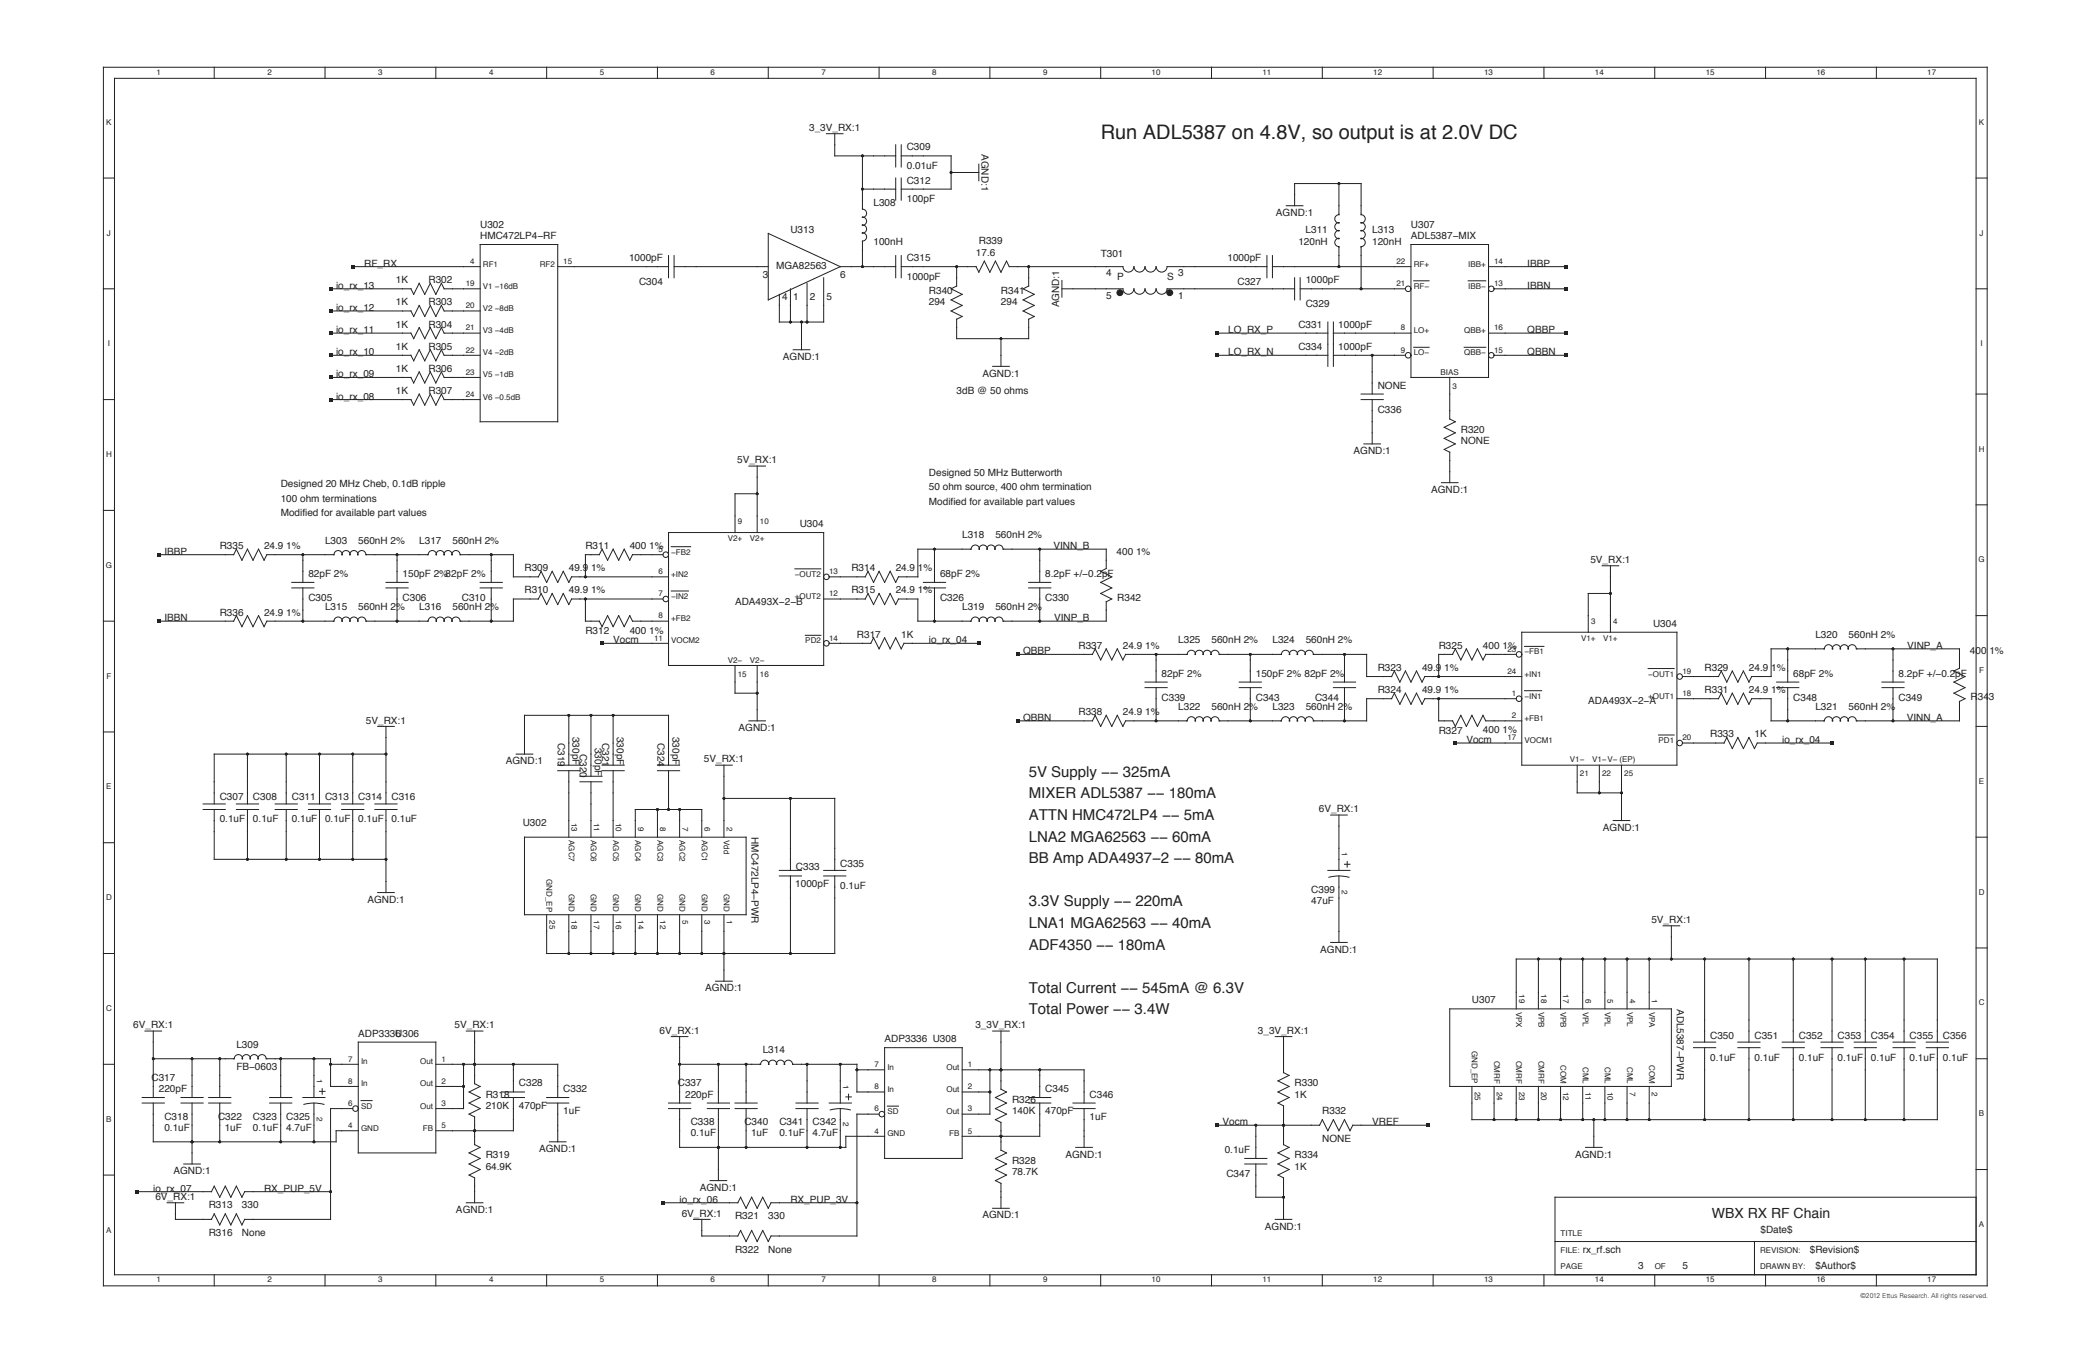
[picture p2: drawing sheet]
<svg xmlns="http://www.w3.org/2000/svg" width="432mm" height="279mm" viewBox="0 0 432 279" stroke-linecap="round" stroke-linejoin="round" font-family="sans-serif">
<defs><g id="words">
<text font-size="4.1" fill="#231f20" x="227.4" y="28.8">Run ADL5387 on 4.8V, so output is at 2.0V DC</text>
<g font-size="3.1" fill="#231f20">
<text x="212.5" y="160.5">5V Supply −− 325mA</text>
<text x="212.5" y="165">MIXER ADL5387 −− 180mA</text>
<text x="212.5" y="169.5">ATTN HMC472LP4 −− 5mA</text>
<text x="212.5" y="173.9">LNA2 MGA62563 −− 60mA</text>
<text x="212.5" y="178.4">BB Amp ADA4937−2 −− 80mA</text>
<text x="212.5" y="187.3">3.3V Supply −− 220mA</text>
<text x="212.5" y="191.8">LNA1 MGA62563 −− 40mA</text>
<text x="212.5" y="196.2">ADF4350 −− 180mA</text>
<text x="212.5" y="205.2">Total Current −− 545mA @ 6.3V</text>
<text x="212.5" y="209.6">Total Power −− 3.4W</text>
</g>
<text font-size="2.9" fill="#231f20" x="353.7" y="251.6">WBX RX RF Chain</text>
<g font-size="2.1" fill="#231f20">
<text x="167.2" y="27.1">3_3V_RX:1</text>
<text x="187.3" y="31.1">C309</text>
<text x="187.3" y="34.9">0.01uF</text>
<text x="202.8" y="31.8" transform="rotate(90 202.8 31.8)">AGND:1</text>
<text x="187.3" y="37.9">C312</text>
<text x="187.3" y="41.7">100pF</text>
<text x="99.2" y="47.1">U302</text>
<text x="180.5" y="42.5">L308</text>
<text x="263.6" y="44.6">AGND:1</text>
<text x="291.5" y="47.1">U307</text>
<text x="99.2" y="49.4">HMC472LP4−RF</text>
<text x="130" y="54">1000pF</text>
<text x="163.3" y="48.2">U313</text>
<text x="180.5" y="50.5">100nH</text>
<text x="187.3" y="54">C315</text>
<text x="201.6" y="52.8">17.6</text>
<text x="202.2" y="50.5">R339</text>
<text x="227.4" y="53.2">T301</text>
<text x="253.6" y="54">1000pF</text>
<text x="268.3" y="50.5">120nH</text>
<text x="269.7" y="48.2">L311</text>
<text x="283.5" y="48.2">L313</text>
<text x="283.5" y="50.5">120nH</text>
<text x="291.5" y="49.4">ADL5387−MIX</text>
<text x="69.4" y="59.7">io_rx_13</text>
<text x="75.3" y="55.1">RF_RX</text>
<text x="81.8" y="58.5">1K</text>
<text x="88.5" y="58.5">R302</text>
<text x="132" y="58.9">C304</text>
<text x="157.6" y="57.4">3</text>
<text x="160.4" y="55.6">MGA82563</text>
<text x="173.6" y="57.4">6</text>
<text x="187.3" y="57.8">1000pF</text>
<text x="228.5" y="57.1">4</text>
<text x="230.8" y="57.8">P</text>
<text x="241.1" y="57.8">S</text>
<text x="243.4" y="57.1">3</text>
<text x="255.7" y="58.9">C327</text>
<text x="269.8" y="58.5">1000pF</text>
<text x="315.5" y="55.1">IBBP</text>
<text x="315.5" y="59.7">IBBN</text>
<text x="69.4" y="64.3">io_rx_12</text>
<text x="81.8" y="63.1">1K</text>
<text x="88.5" y="63.1">R303</text>
<text x="161.6" y="62">4</text>
<text x="163.9" y="62">1</text>
<text x="167.3" y="62">2</text>
<text x="170.7" y="62">5</text>
<text x="191.9" y="63.1">294</text>
<text x="191.9" y="60.8">R340</text>
<text x="206.8" y="63.1">294</text>
<text x="206.8" y="60.8">R341</text>
<text x="218.8" y="63.5" transform="rotate(-90 218.8 63.5)">AGND:1</text>
<text x="228.5" y="61.7">5</text>
<text x="243.4" y="61.7">1</text>
<text x="269.8" y="63.5">C329</text>
<text x="69.4" y="68.8">io_rx_11</text>
<text x="81.8" y="67.7">1K</text>
<text x="88.5" y="67.7">R304</text>
<text x="253.7" y="68.8">LO_RX_P</text>
<text x="268.3" y="67.7">C331</text>
<text x="276.5" y="67.7">1000pF</text>
<text x="315.5" y="68.8">QBBP</text>
<text x="69.4" y="73.4">io_rx_10</text>
<text x="81.8" y="72.3">1K</text>
<text x="81.8" y="76.9">1K</text>
<text x="88.5" y="72.3">R305</text>
<text x="88.5" y="76.9">R306</text>
<text x="161.7" y="74.4">AGND:1</text>
<text x="203" y="77.8">AGND:1</text>
<text x="253.7" y="73.4">LO_RX_N</text>
<text x="268.3" y="72.3">C334</text>
<text x="276.5" y="72.3">1000pF</text>
<text x="315.5" y="73.4">QBBN</text>
<text x="69.4" y="78">io_rx_09</text>
<text x="69.4" y="82.6">io_rx_08</text>
<text x="81.8" y="81.4">1K</text>
<text x="88.5" y="81.4">R307</text>
<text x="197.6" y="81.4">3dB @ 50 ohms</text>
<text x="284.6" y="80.3">NONE</text>
<text x="284.6" y="85.2">C336</text>
<text x="301.8" y="89.4">R320</text>
<text x="152.3" y="95.7">5V_RX:1</text>
<text x="279.6" y="93.8">AGND:1</text>
<text x="301.8" y="91.7">NONE</text>
<text x="58" y="100.7">Designed 20 MHz Cheb, 0.1dB ripple</text>
<text x="191.9" y="98.4">Designed 50 MHz Butterworth</text>
<text x="191.9" y="101.4">50 ohm source, 400 ohm termination</text>
<text x="295.7" y="101.9">AGND:1</text>
<text x="58" y="103.6">100 ohm terminations</text>
<text x="58" y="106.6">Modified for available part values</text>
<text x="191.9" y="104.3">Modified for available part values</text>
<text x="45.4" y="113.5">R335</text>
<text x="54.6" y="113.5">24.9 1%</text>
<text x="67.2" y="112.3">L303</text>
<text x="74" y="112.3">560nH 2%</text>
<text x="86.6" y="112.3">L317</text>
<text x="93.5" y="112.3">560nH 2%</text>
<text x="121" y="113.5">R311</text>
<text x="130.1" y="113.5">400 1%</text>
<text x="165.2" y="108.9">U304</text>
<text x="198.8" y="111.2">L318</text>
<text x="205.7" y="111.2">560nH 2%</text>
<text x="217.7" y="113.5">VINN_B</text>
<text x="34" y="114.6">IBBP</text>
<text x="63.7" y="119.2">82pF 2%</text>
<text x="83.2" y="119.2">150pF 2%82pF 2%</text>
<text x="108.4" y="118.1">R309</text>
<text x="117.5" y="118.1">49.9 1%</text>
<text x="175.9" y="118.1">R314</text>
<text x="185.1" y="118.1">24.9 1%</text>
<text x="194.2" y="119.2">68pF 2%</text>
<text x="216" y="119.2">8.2pF +/−0.2pF</text>
<text x="230.7" y="114.6">400 1%</text>
<text x="328.6" y="116.3">5V_RX:1</text>
<text x="63.7" y="124.2">C305</text>
<text x="83.2" y="124.2">C306</text>
<text x="95.4" y="124.2">C310</text>
<text x="108.4" y="122.6">R310</text>
<text x="117.5" y="122.6">49.9 1%</text>
<text x="151.9" y="124.9">ADA493X−2−B</text>
<text x="175.9" y="122.6">R315</text>
<text x="185.1" y="122.6">24.9 1%</text>
<text x="194.2" y="124.2">C326</text>
<text x="216" y="124.2">C330</text>
<text x="230.8" y="124.2">R342</text>
<text x="34" y="128.4">IBBN</text>
<text x="45.4" y="127.2">R336</text>
<text x="54.6" y="127.2">24.9 1%</text>
<text x="67.2" y="126.1">L315</text>
<text x="74" y="126.1">560nH 2%</text>
<text x="86.6" y="126.1">L316</text>
<text x="93.5" y="126.1">560nH 2%</text>
<text x="121" y="131">R312</text>
<text x="130.1" y="131">400 1%</text>
<text x="177" y="131.8">R317</text>
<text x="186.2" y="131.8">1K</text>
<text x="198.8" y="126.1">L319</text>
<text x="205.7" y="126.1">560nH 2%</text>
<text x="217.8" y="128.4">VINP_B</text>
<text x="341.5" y="129.5">U304</text>
<text x="375.1" y="131.8">L320</text>
<text x="381.9" y="131.8">560nH 2%</text>
<text x="126.7" y="132.9">Vocm</text>
<text x="191.9" y="132.9">io_rx_04</text>
<text x="211.4" y="135.2">QBBP</text>
<text x="222.8" y="134.1">R337</text>
<text x="232" y="134.1">24.9 1%</text>
<text x="243.4" y="132.9">L325</text>
<text x="250.3" y="132.9">560nH 2%</text>
<text x="262.9" y="132.9">L324</text>
<text x="269.8" y="132.9">560nH 2%</text>
<text x="297.2" y="134.1">R325</text>
<text x="306.4" y="134.1">400 1%</text>
<text x="394" y="134.1">VINP_A</text>
<text x="407" y="135.2">400 1%</text>
<text x="240" y="139.8">82pF 2%</text>
<text x="259.5" y="139.8">150pF 2% 82pF 2%</text>
<text x="284.6" y="138.7">R323</text>
<text x="284.6" y="143.2">R324</text>
<text x="293.8" y="138.7">49.9 1%</text>
<text x="293.8" y="143.2">49.9 1%</text>
<text x="352.2" y="138.7">R329</text>
<text x="352.2" y="143.2">R331</text>
<text x="361.3" y="138.7">24.9 1%</text>
<text x="361.3" y="143.2">24.9 1%</text>
<text x="370.5" y="139.8">68pF 2%</text>
<text x="392.2" y="139.8">8.2pF +/−0.2pF</text>
<text x="75.6" y="149.5">5V_RX:1</text>
<text x="211.4" y="149">QBBN</text>
<text x="222.8" y="147.8">R338</text>
<text x="232" y="147.8">24.9 1%</text>
<text x="240" y="144.8">C339</text>
<text x="243.4" y="146.7">L322</text>
<text x="250.3" y="146.7">560nH 2%</text>
<text x="259.5" y="144.8">C343</text>
<text x="262.9" y="146.7">L323</text>
<text x="269.8" y="146.7">560nH 2%</text>
<text x="271.7" y="144.8">C344</text>
<text x="328.1" y="145.5">ADA493X−2−A</text>
<text x="370.5" y="144.8">C348</text>
<text x="375.1" y="146.7">L321</text>
<text x="381.9" y="146.7">560nH 2%</text>
<text x="392.2" y="144.8">C349</text>
<text x="393.9" y="149">VINN_A</text>
<text x="407.1" y="144.8">R343</text>
<text x="115.2" y="153.6" transform="rotate(90 115.2 153.6)">C319</text>
<text x="118.3" y="152.3" transform="rotate(90 118.3 152.3)">330pF</text>
<text x="119.8" y="155.8" transform="rotate(90 119.8 155.8)">C320</text>
<text x="122.9" y="154.6" transform="rotate(90 122.9 154.6)">330pF</text>
<text x="124.4" y="153.6" transform="rotate(90 124.4 153.6)">C321</text>
<text x="127.5" y="152.3" transform="rotate(90 127.5 152.3)">330pF</text>
<text x="135.8" y="153.6" transform="rotate(90 135.8 153.6)">C324</text>
<text x="138.9" y="152.3" transform="rotate(90 138.9 152.3)">330pF</text>
<text x="152.6" y="151.1">AGND:1</text>
<text x="297.2" y="151.6">R327</text>
<text x="303" y="153.6">Vocm</text>
<text x="306.4" y="151.6">400 1%</text>
<text x="353.3" y="152.4">R333</text>
<text x="362.5" y="152.4">1K</text>
<text x="368.2" y="153.6">io_rx_04</text>
<text x="104.5" y="158">AGND:1</text>
<text x="145.4" y="157.6">5V_RX:1</text>
<text x="45.4" y="165.4">C307</text>
<text x="52.3" y="165.4">C308</text>
<text x="60.3" y="165.4">C311</text>
<text x="67.2" y="165.4">C313</text>
<text x="74" y="165.4">C314</text>
<text x="80.9" y="165.4">C316</text>
<text x="272.5" y="167.9">6V_RX:1</text>
<text x="45.4" y="169.9">0.1uF</text>
<text x="52.3" y="169.9">0.1uF</text>
<text x="60.3" y="169.9">0.1uF</text>
<text x="67.2" y="169.9">0.1uF</text>
<text x="74" y="169.9">0.1uF</text>
<text x="80.9" y="169.9">0.1uF</text>
<text x="108" y="170.7">U302</text>
<text x="155.3" y="173" transform="rotate(90 155.3 173)">HMC472LP4−PWR</text>
<text x="331.2" y="171.7">AGND:1</text>
<text x="164.4" y="179.9">C333</text>
<text x="173.6" y="179.1">C335</text>
<text x="164.3" y="183.3">1000pF</text>
<text x="173.6" y="183.7">0.1uF</text>
<text x="270.9" y="184.5">C399</text>
<text x="75.9" y="186.6">AGND:1</text>
<text x="270.9" y="186.7">47uF</text>
<text x="341.2" y="190.8">5V_RX:1</text>
<text x="272.8" y="196.9">AGND:1</text>
<text x="145.7" y="204.9">AGND:1</text>
<text x="304.1" y="207.4">U307</text>
<text x="346.5" y="208.5" transform="rotate(90 346.5 208.5)">ADL5387−PWR</text>
<text x="27.5" y="212.5">6V_RX:1</text>
<text x="74" y="214.2">ADP3336</text>
<text x="81.7" y="214.2">U306</text>
<text x="93.9" y="212.5">5V_RX:1</text>
<text x="136.3" y="213.6">6V_RX:1</text>
<text x="182.8" y="215.4">ADP3336 U308</text>
<text x="201.5" y="212.5">3_3V_RX:1</text>
<text x="259.9" y="213.6">3_3V_RX:1</text>
<text x="353.3" y="214.6">C350</text>
<text x="362.5" y="214.6">C351</text>
<text x="371.6" y="214.6">C352</text>
<text x="379.6" y="214.6">C353</text>
<text x="386.5" y="214.6">C354</text>
<text x="394.5" y="214.6">C355</text>
<text x="401.4" y="214.6">C356</text>
<text x="48.8" y="216.5">L309</text>
<text x="48.8" y="221.1">FB−0603</text>
<text x="157.6" y="217.7">L314</text>
<text x="353.3" y="219.2">0.1uF</text>
<text x="362.5" y="219.2">0.1uF</text>
<text x="371.6" y="219.2">0.1uF</text>
<text x="379.6" y="219.2">0.1uF</text>
<text x="386.5" y="219.2">0.1uF</text>
<text x="394.5" y="219.2">0.1uF</text>
<text x="401.4" y="219.2">0.1uF</text>
<text x="31.3" y="223.4">C317</text>
<text x="32.8" y="225.7">220pF</text>
<text x="100.3" y="226.8">R318</text>
<text x="107.2" y="224.5">C328</text>
<text x="116.4" y="225.7">C332</text>
<text x="140" y="224.5">C337</text>
<text x="141.6" y="226.8">220pF</text>
<text x="209.1" y="228">R326</text>
<text x="216" y="225.7">C345</text>
<text x="225.1" y="226.8">C346</text>
<text x="267.5" y="224.5">R330</text>
<text x="267.5" y="226.8">1K</text>
<text x="34" y="231.4">C318</text>
<text x="34" y="233.7">0.1uF</text>
<text x="45" y="231.4">C322</text>
<text x="46.4" y="233.7">1uF</text>
<text x="52.3" y="231.4">C323</text>
<text x="52.3" y="233.7">0.1uF</text>
<text x="59.1" y="231.4">C325</text>
<text x="59.1" y="233.7">4.7uF</text>
<text x="100.3" y="229.1">210K</text>
<text x="107.2" y="229.1">470pF</text>
<text x="116.4" y="230.2">1uF</text>
<text x="142.7" y="232.5">C338</text>
<text x="153.8" y="232.5">C340</text>
<text x="161" y="232.5">C341</text>
<text x="167.9" y="232.5">C342</text>
<text x="209.1" y="230.2">140K</text>
<text x="216" y="230.2">470pF</text>
<text x="225.1" y="231.4">1uF</text>
<text x="252.6" y="232.5">Vocm</text>
<text x="273.2" y="230.2">R332</text>
<text x="283.5" y="232.5">VREF</text>
<text x="100.3" y="239.4">R319</text>
<text x="111.4" y="238.1">AGND:1</text>
<text x="142.7" y="234.8">0.1uF</text>
<text x="155.2" y="234.8">1uF</text>
<text x="161" y="234.8">0.1uF</text>
<text x="167.9" y="234.8">4.7uF</text>
<text x="220.1" y="239.2">AGND:1</text>
<text x="253" y="238.3">0.1uF</text>
<text x="267.5" y="239.4">R334</text>
<text x="273.2" y="236">NONE</text>
<text x="325.4" y="239.2">AGND:1</text>
<text x="35.8" y="242.7">AGND:1</text>
<text x="100.3" y="241.7">64.9K</text>
<text x="209.1" y="240.5">R328</text>
<text x="209.1" y="242.8">78.7K</text>
<text x="253.4" y="243.2">C347</text>
<text x="267.5" y="241.7">1K</text>
<text x="31.7" y="246.3">io_rx_07</text>
<text x="32.1" y="248">6V_RX:1</text>
<text x="43.1" y="249.7">R313</text>
<text x="50" y="249.7">330</text>
<text x="54.6" y="246.3">RX_PUP_5V</text>
<text x="94.2" y="250.6">AGND:1</text>
<text x="140.4" y="248.6">io_rx_06</text>
<text x="140.9" y="251.4">6V_RX:1</text>
<text x="144.6" y="246.1">AGND:1</text>
<text x="151.9" y="252">R321</text>
<text x="158.7" y="252">330</text>
<text x="163.3" y="248.6">RX_PUP_3V</text>
<text x="203" y="251.8">AGND:1</text>
<text x="43.1" y="255.4">R316</text>
<text x="50" y="255.4">None</text>
<text x="261.3" y="254.1">AGND:1</text>
<text x="363.7" y="254.8">$Date$</text>
<text x="151.9" y="258.9">R322</text>
<text x="158.7" y="258.9">None</text>
<text x="327" y="258.9">rx_rf.sch</text>
<text x="338.4" y="262.3">3</text>
<text x="347.6" y="262.3">5</text>
<text x="373.9" y="258.9">$Revision$</text>
<text x="375.1" y="262.3">$Author$</text>
</g>
<g font-size="1.7" fill="#231f20">
<text x="32.3" y="15.5">1</text>
<text x="55.2" y="15.5">2</text>
<text x="78.1" y="15.5">3</text>
<text x="101" y="15.5">4</text>
<text x="123.9" y="15.5">5</text>
<text x="146.8" y="15.5">6</text>
<text x="169.7" y="15.5">7</text>
<text x="192.6" y="15.5">8</text>
<text x="215.5" y="15.5">9</text>
<text x="237.9" y="15.5">10</text>
<text x="260.8" y="15.5">11</text>
<text x="283.7" y="15.5">12</text>
<text x="306.6" y="15.5">13</text>
<text x="329.5" y="15.5">14</text>
<text x="352.4" y="15.5">15</text>
<text x="375.3" y="15.5">16</text>
<text x="398.2" y="15.5">17</text>
<text x="22" y="25.8">K</text>
<text x="408.9" y="25.8">K</text>
<text x="22.1" y="48.7">J</text>
<text x="409" y="48.7">J</text>
<text x="96.2" y="59.1">19</text>
<text x="97.1" y="54.5">4</text>
<text x="99.8" y="59.7">V1 −16dB</text>
<text x="99.8" y="55.1">RF1</text>
<text x="111.5" y="55.1">RF2</text>
<text x="116.4" y="54.5">15</text>
<text x="288.5" y="54.5">22</text>
<text x="288.5" y="59.1">21</text>
<text x="292.1" y="55.1">RF+</text>
<text x="292.1" y="59.7">RF−</text>
<text x="303.3" y="59.7">IBB−</text>
<text x="303.3" y="55.1">IBB+</text>
<text x="308.7" y="54.5">14</text>
<text x="308.7" y="59.1">13</text>
<text x="96.2" y="63.7">20</text>
<text x="99.8" y="64.3">V2 −8dB</text>
<text x="22.3" y="71.6">I</text>
<text x="96.2" y="68.3">21</text>
<text x="99.8" y="68.8">V3 −4dB</text>
<text x="289.4" y="68.3">8</text>
<text x="292.1" y="68.8">LO+</text>
<text x="302.5" y="68.8">QBB+</text>
<text x="308.7" y="68.3">16</text>
<text x="409.2" y="71.6">I</text>
<text x="96.2" y="72.8">22</text>
<text x="96.2" y="77.4">23</text>
<text x="99.8" y="73.4">V4 −2dB</text>
<text x="289.4" y="72.8">9</text>
<text x="292.1" y="73.4">LO−</text>
<text x="297.6" y="77.4">BIAS</text>
<text x="302.5" y="73.4">QBB−</text>
<text x="308.7" y="72.8">15</text>
<text x="96.2" y="82">24</text>
<text x="99.8" y="78">V5 −1dB</text>
<text x="99.8" y="82.6">V6 −0.5dB</text>
<text x="300.1" y="80.3">3</text>
<text x="21.9" y="94.5">H</text>
<text x="408.8" y="93.3">H</text>
<text x="150.4" y="111.8">V2+</text>
<text x="152.4" y="108.3">9</text>
<text x="154.9" y="111.8">V2+</text>
<text x="157" y="108.3">10</text>
<text x="21.9" y="117.4">G</text>
<text x="136.1" y="114.1">5</text>
<text x="136.1" y="118.6">6</text>
<text x="138.7" y="119.2">+IN2</text>
<text x="138.7" y="114.6">−FB2</text>
<text x="164.2" y="119.2">−OUT2</text>
<text x="171.3" y="118.6">13</text>
<text x="408.8" y="116.2">G</text>
<text x="136.1" y="123.2">7</text>
<text x="138.7" y="123.8">−IN2</text>
<text x="164.2" y="123.8">+OUT2</text>
<text x="171.3" y="123.2">12</text>
<text x="136.1" y="127.8">8</text>
<text x="138.7" y="128.4">+FB2</text>
<text x="328.7" y="128.9">3</text>
<text x="333.3" y="128.9">4</text>
<text x="135.1" y="132.4">11</text>
<text x="138.7" y="132.9">VOCM2</text>
<text x="150.4" y="137">V2−</text>
<text x="154.9" y="137">V2−</text>
<text x="166.4" y="132.9">PD2</text>
<text x="171.3" y="132.4">14</text>
<text x="311.4" y="134.7">23</text>
<text x="315" y="135.2">−FB1</text>
<text x="326.6" y="132.4">V1+</text>
<text x="331.2" y="132.4">V1+</text>
<text x="22" y="140.2">F</text>
<text x="152.4" y="139.8">15</text>
<text x="157" y="139.8">16</text>
<text x="311.4" y="139.2">24</text>
<text x="312.3" y="143.8">1</text>
<text x="315" y="139.8">+IN1</text>
<text x="340.5" y="139.8">−OUT1</text>
<text x="347.6" y="139.2">19</text>
<text x="347.6" y="143.8">18</text>
<text x="408.9" y="139.1">F</text>
<text x="312.3" y="148.4">2</text>
<text x="315" y="149">+FB1</text>
<text x="315" y="144.4">−IN1</text>
<text x="340.5" y="144.4">+OUT1</text>
<text x="311.4" y="153">17</text>
<text x="315" y="153.5">VOCM1</text>
<text x="342.7" y="153.6">PD1</text>
<text x="347.6" y="153">20</text>
<text x="324.4" y="157.6">V1−</text>
<text x="326.4" y="160.4">21</text>
<text x="328.9" y="157.6">V1−V− (EP)</text>
<text x="331" y="160.4">22</text>
<text x="335.6" y="160.4">25</text>
<text x="408.9" y="162">E</text>
<text x="22" y="163.1">E</text>
<text x="117.5" y="173.6" transform="rotate(90 117.5 173.6)">AGC7</text>
<text x="118.1" y="170" transform="rotate(90 118.1 170)">13</text>
<text x="122.1" y="173.6" transform="rotate(90 122.1 173.6)">AGC6</text>
<text x="122.7" y="170" transform="rotate(90 122.7 170)">11</text>
<text x="126.7" y="173.6" transform="rotate(90 126.7 173.6)">AGC5</text>
<text x="127.2" y="170" transform="rotate(90 127.2 170)">10</text>
<text x="131.3" y="173.6" transform="rotate(90 131.3 173.6)">AGC4</text>
<text x="131.8" y="170.9" transform="rotate(90 131.8 170.9)">9</text>
<text x="135.8" y="173.6" transform="rotate(90 135.8 173.6)">AGC3</text>
<text x="136.4" y="170.9" transform="rotate(90 136.4 170.9)">8</text>
<text x="140.4" y="173.6" transform="rotate(90 140.4 173.6)">AGC2</text>
<text x="141" y="170.9" transform="rotate(90 141 170.9)">7</text>
<text x="145" y="173.6" transform="rotate(90 145 173.6)">AGC1</text>
<text x="145.6" y="170.9" transform="rotate(90 145.6 170.9)">6</text>
<text x="149.6" y="173.6" transform="rotate(90 149.6 173.6)">Vdd</text>
<text x="150.1" y="170.9" transform="rotate(90 150.1 170.9)">2</text>
<text x="277.2" y="176.1" transform="rotate(90 277.2 176.1)">1</text>
<text x="112.9" y="181.7" transform="rotate(90 112.9 181.7)">GND_EP</text>
<text x="117.5" y="184.8" transform="rotate(90 117.5 184.8)">GND</text>
<text x="122.1" y="184.8" transform="rotate(90 122.1 184.8)">GND</text>
<text x="126.7" y="184.8" transform="rotate(90 126.7 184.8)">GND</text>
<text x="131.3" y="184.8" transform="rotate(90 131.3 184.8)">GND</text>
<text x="135.8" y="184.8" transform="rotate(90 135.8 184.8)">GND</text>
<text x="140.4" y="184.8" transform="rotate(90 140.4 184.8)">GND</text>
<text x="145" y="184.8" transform="rotate(90 145 184.8)">GND</text>
<text x="149.6" y="184.8" transform="rotate(90 149.6 184.8)">GND</text>
<text x="277.2" y="183.9" transform="rotate(90 277.2 183.9)">2</text>
<text x="408.8" y="184.9">D</text>
<text x="21.9" y="186">D</text>
<text x="113.5" y="190.2" transform="rotate(90 113.5 190.2)">25</text>
<text x="118.1" y="190.2" transform="rotate(90 118.1 190.2)">18</text>
<text x="122.7" y="190.2" transform="rotate(90 122.7 190.2)">17</text>
<text x="127.2" y="190.2" transform="rotate(90 127.2 190.2)">16</text>
<text x="131.8" y="190.2" transform="rotate(90 131.8 190.2)">14</text>
<text x="136.4" y="190.2" transform="rotate(90 136.4 190.2)">12</text>
<text x="141" y="190.2" transform="rotate(90 141 190.2)">5</text>
<text x="145.6" y="190.2" transform="rotate(90 145.6 190.2)">3</text>
<text x="150.1" y="190.2" transform="rotate(90 150.1 190.2)">1</text>
<text x="21.9" y="208.9">C</text>
<text x="313.3" y="209.1" transform="rotate(90 313.3 209.1)">VPX</text>
<text x="313.8" y="205.5" transform="rotate(90 313.8 205.5)">19</text>
<text x="317.8" y="209.1" transform="rotate(90 317.8 209.1)">VPB</text>
<text x="318.4" y="205.5" transform="rotate(90 318.4 205.5)">18</text>
<text x="322.4" y="209.1" transform="rotate(90 322.4 209.1)">VPB</text>
<text x="323" y="205.5" transform="rotate(90 323 205.5)">17</text>
<text x="327" y="209.1" transform="rotate(90 327 209.1)">VPL</text>
<text x="327.6" y="206.4" transform="rotate(90 327.6 206.4)">6</text>
<text x="331.6" y="209.1" transform="rotate(90 331.6 209.1)">VPL</text>
<text x="332.1" y="206.4" transform="rotate(90 332.1 206.4)">5</text>
<text x="336.2" y="209.1" transform="rotate(90 336.2 209.1)">VPL</text>
<text x="336.7" y="206.4" transform="rotate(90 336.7 206.4)">4</text>
<text x="340.7" y="209.1" transform="rotate(90 340.7 209.1)">VPA</text>
<text x="341.3" y="206.4" transform="rotate(90 341.3 206.4)">1</text>
<text x="408.8" y="207.8">C</text>
<text x="72" y="219.4">7</text>
<text x="74.6" y="219.9">In</text>
<text x="86.8" y="219.9">Out</text>
<text x="91.2" y="219.4">1</text>
<text x="180.7" y="220.5">7</text>
<text x="183.3" y="221.1">In</text>
<text x="195.6" y="221.1">Out</text>
<text x="199.9" y="220.5">1</text>
<text x="304.1" y="217.2" transform="rotate(90 304.1 217.2)">GND_EP</text>
<text x="308.7" y="219.2" transform="rotate(90 308.7 219.2)">CMRF</text>
<text x="313.3" y="219.2" transform="rotate(90 313.3 219.2)">CMRF</text>
<text x="317.8" y="219.2" transform="rotate(90 317.8 219.2)">CMRF</text>
<text x="322.4" y="220.1" transform="rotate(90 322.4 220.1)">COM</text>
<text x="327" y="220.5" transform="rotate(90 327 220.5)">CML</text>
<text x="331.6" y="220.5" transform="rotate(90 331.6 220.5)">CML</text>
<text x="336.2" y="220.5" transform="rotate(90 336.2 220.5)">CML</text>
<text x="340.7" y="220.1" transform="rotate(90 340.7 220.1)">COM</text>
<text x="65.4" y="223" transform="rotate(90 65.4 223)">1</text>
<text x="72" y="223.9">8</text>
<text x="74.6" y="224.5">In</text>
<text x="86.8" y="224.5">Out</text>
<text x="91.2" y="223.9">2</text>
<text x="174.2" y="224.2" transform="rotate(90 174.2 224.2)">1</text>
<text x="180.7" y="225.1">8</text>
<text x="183.3" y="225.7">In</text>
<text x="195.6" y="225.7">Out</text>
<text x="199.9" y="225.1">2</text>
<text x="304.7" y="225.7" transform="rotate(90 304.7 225.7)">25</text>
<text x="309.3" y="225.7" transform="rotate(90 309.3 225.7)">24</text>
<text x="313.8" y="225.7" transform="rotate(90 313.8 225.7)">23</text>
<text x="318.4" y="225.7" transform="rotate(90 318.4 225.7)">20</text>
<text x="323" y="225.7" transform="rotate(90 323 225.7)">12</text>
<text x="327.6" y="225.7" transform="rotate(90 327.6 225.7)">11</text>
<text x="332.1" y="225.7" transform="rotate(90 332.1 225.7)">10</text>
<text x="336.7" y="225.7" transform="rotate(90 336.7 225.7)">7</text>
<text x="341.3" y="225.7" transform="rotate(90 341.3 225.7)">2</text>
<text x="22" y="231.8">B</text>
<text x="65.4" y="230.8" transform="rotate(90 65.4 230.8)">2</text>
<text x="72" y="228.5">6</text>
<text x="72" y="233.1">4</text>
<text x="74.6" y="233.7">GND</text>
<text x="74.6" y="229.1">SD</text>
<text x="86.8" y="229.1">Out</text>
<text x="87.4" y="233.7">FB</text>
<text x="91.2" y="228.5">3</text>
<text x="91.2" y="233.1">5</text>
<text x="174.2" y="232" transform="rotate(90 174.2 232)">2</text>
<text x="180.7" y="229.7">6</text>
<text x="183.3" y="230.2">SD</text>
<text x="195.6" y="230.2">Out</text>
<text x="199.9" y="229.7">3</text>
<text x="408.9" y="230.7">B</text>
<text x="180.7" y="234.3">4</text>
<text x="183.3" y="234.8">GND</text>
<text x="196.1" y="234.8">FB</text>
<text x="199.9" y="234.3">5</text>
<text x="22" y="254.7">A</text>
<text x="322.4" y="255.4">TITLE</text>
<text x="408.9" y="253.6">A</text>
<text x="322.4" y="258.9">FILE:</text>
<text x="322.4" y="262.3">PAGE</text>
<text x="341.9" y="262.3">OF</text>
<text x="363.6" y="258.9">REVISION:</text>
<text x="363.6" y="262.3">DRAWN BY:</text>
<text x="32.3" y="265">1</text>
<text x="55.2" y="265">2</text>
<text x="78.1" y="265">3</text>
<text x="101" y="265">4</text>
<text x="123.9" y="265">5</text>
<text x="146.8" y="265">6</text>
<text x="169.7" y="265">7</text>
<text x="192.6" y="265">8</text>
<text x="215.5" y="265">9</text>
<text x="237.9" y="265">10</text>
<text x="260.8" y="265">11</text>
<text x="283.7" y="265">12</text>
<text x="306.6" y="265">13</text>
<text x="329.5" y="265">14</text>
<text x="352.4" y="265">15</text>
<text x="375.3" y="265">16</text>
<text x="398.2" y="265">17</text>
</g>
<text font-size="1.4" fill="#231f20" x="384.4" y="268.2">©2012 Ettus Research. All rights reserved.</text>
</g></defs>
<g fill="none" stroke="#231f20" stroke-width=".21">
<path d="M21.4 13.9h389.2v251.8h-389.2zM23.7 16.2h384.6v247.2h-384.6zM44.3 13.9v2.3M67.2 13.9v2.3M90 13.9v2.3M112.9 13.9v2.3M135.8 13.9v2.3M158.7 13.9v2.3M181.6 13.9v2.3M204.5 13.9v2.3M227.4 13.9v2.3M250.3 13.9v2.3"/>
<path d="M273.2 13.9v2.3M296.1 13.9v2.3M319 13.9v2.3M341.9 13.9v2.3M364.8 13.9v2.3M387.7 13.9v2.3M21.4 36.8h2.3M408.3 36.8h2.3M21.4 59.7h2.3M226.3 59.7h5.7M226.3 55.1h5.7M232 55.1a1.12 1.12 0 0 0 1.1 1.1 1.12 1.12 0 0 0 1.2-1.1"/>
<path d="M232 59.7a1.12 1.12 0 0 0 1.1 1.1 1.12 1.12 0 0 0 1.2-1.1M234.3 55.1a1.12 1.12 0 0 0 1.1 1.1 1.12 1.12 0 0 0 1.1-1.1M234.3 59.7a1.12 1.12 0 0 0 1.1 1.1 1.12 1.12 0 0 0 1.1-1.1M236.6 55.1a1.12 1.12 0 0 0 1.1 1.1 1.12 1.12 0 0 0 1.1-1.1M236.6 59.7a1.12 1.12 0 0 0 1.1 1.1 1.12 1.12 0 0 0 1.1-1.1M238.9 55.1a1.12 1.12 0 0 0 1.1 1.1 1.12 1.12 0 0 0 1.1-1.1M238.9 59.7a1.12 1.12 0 0 0 1.1 1.1 1.12 1.12 0 0 0 1.1-1.1M241.1 59.7h5.8M241.1 55.1h5.8M408.3 59.7h2.3M21.4 82.6h2.3M408.3 81.4h2.3"/>
<path d="M21.4 105.5h2.3M408.3 104.3h2.3M21.4 128.4h2.3M408.3 127.2h2.3M21.4 151.3h2.3M408.3 150.1h2.3M21.4 174.2h2.3M408.3 173h2.3M21.4 197h2.3M408.3 195.9h2.3M21.4 219.9h2.3M29.9 213.1h3.5"/>
<path d="M31.7 218.8h16.7a.84 .84 0 0 1 .9-.9 .84 .84 0 0 1 .8 .9 .82 .82 0 0 1 .8-.9 .82 .82 0 0 1 .8 .9 .82 .82 0 0 1 .8-.9 .82 .82 0 0 1 .8 .9 .84 .84 0 0 1 .8-.9 .84 .84 0 0 1 .9 .9h13.3v5.7h5.7M31.7 213.1v13.7M39.7 218.8v8M45.4 218.8v8M58 218.8v8M64.9 218.8v8M68.3 219.9h5.7M74 215.4h16v22.9h-16zM90 219.9h8.1M95.8 219.9v9.2h-5.8M96.3 213.1h3.5M98.1 213.1v10.9l1.1 .5-2.3 1.2 2.3 1.1-2.3 1.2 2.3 1.1-2.3 1.1 1.2 .6v5.8l1.1 .5-2.3 1.2 2.3 1.1-2.3 1.1 2.3 1.2-2.3 1.1 1.2 .6v5.2"/>
<path d="M106.1 219.9v5.8M408.3 218.8h2.3M29.4 226.8h4.6M29.4 228h4.6M31.7 228v8h37.7v-2.3h4.6M37.4 226.8h4.6M37.4 228h4.6M39.7 228v12.5M43.1 226.8h4.6M43.1 228h4.6M45.4 228v8M55.7 226.8h4.6"/>
<path d="M55.7 228h4.6M58 228v8M62.6 226.8h4.6M62.8 228.2a8 8 0 0 1 4.1 0M64.9 228v8M66 225.5h1.2M66.6 225v1.1M68.3 229.1h4.6M74.6 227.4h2.3M90 224.5h5.8M103.8 226.8h4.6M103.8 225.7h4.6"/>
<path d="M106.1 226.8v6.9h-16.1M21.4 242.8h2.3M38 240.5h3.4M96.3 248.6h3.5M321.3 256.6h87M362.5 256.6v6.8M408.3 247.4h-87v16M408.3 241.7h2.3M44.3 263.4v2.3M67.2 263.4v2.3M90 263.4v2.3M112.9 263.4v2.3"/>
<path d="M135.8 263.4v2.3M158.7 263.4v2.3M181.6 263.4v2.3M204.5 263.4v2.3M227.4 263.4v2.3M250.3 263.4v2.3M273.2 263.4v2.3M296.1 263.4v2.3M319 263.4v2.3M341.9 263.4v2.3M364.8 263.4v2.3M387.7 263.4v2.3"/>
<circle cx="241.7" cy="60.5" r=".61"/>
<circle cx="73.4" cy="229.1" r=".57"/>
</g>
<circle cx="241.7" cy="60.5" r=".61" fill="#231f20"/>
<circle cx="231.4" cy="60.5" r=".61" fill="none" stroke="#231f20" stroke-width=".21"/>
<circle cx="231.4" cy="60.5" r=".61" fill="#231f20"/>
<g fill="none" stroke="#231f20" stroke-width=".21">
<path d="M170.7 27.6h3.5M172.5 27.6v4.6h12.6M178.2 39.1h6.9M178.2 32.2v11a.84 .84 0 0 1 .9 .9 .84 .84 0 0 1-1 .8 .82 .82 0 0 1 .9 .8 .82 .82 0 0 1-.9 .8 .82 .82 0 0 1 .9 .8 .82 .82 0 0 1-.9 .8 .84 .84 0 0 1 1 .9 .84 .84 0 0 1-.9 .8v5.3M185.1 29.9v4.6M185.1 36.8v4.6M186.2 29.9v4.6M186.2 36.8v4.6M186.2 32.2h10.3v6.9h-10.3M196.5 35.6h5.7M202.2 33.9v3.5M276.6 37.9v6.5a.84 .84 0 0 0-.8 .8 .84 .84 0 0 0 .9 .8 .82 .82 0 0 0-.9 .9 .82 .82 0 0 0 .9 .8 .82 .82 0 0 0-.9 .8 .82 .82 0 0 0 .9 .8 .84 .84 0 0 0-.9 .8 .84 .84 0 0 0 .8 .9v4.1"/>
<path d="M68.3 59.7h16.6l.6 1.1 1.1-2.3 1.2 2.3 1.1-2.3 1.1 2.3 1.2-2.3 .6 1.2h7.4M72.9 55.1h26.3M99.2 50.5h16v36.7h-16zM115.2 55.1h22.9M138.1 52.8v4.6M139.3 55.1h19.4M139.3 52.8v4.6M158.7 48.2l14.9 6.9-14.9 6.9zM163.3 59.7v6.9M166.7 58.5v8.1M170.2 57.4v9.2h-9.2v-5.8M173.6 55.1h11.5"/>
<path d="M185.1 52.8v4.6M186.2 55.1h15.5M186.2 52.8v4.6M197.6 55.1v4l-1.1 .6 2.3 1.1-2.3 1.2 2.3 1.1-2.3 1.2 2.3 1.1-1.2 .6v4h14.9v-4l1.2-.6-2.3-1.1 2.3-1.2-2.3-1.1 2.3-1.2-2.3-1.1 1.1-.6v-4M201.7 55.1l.5 1.2 1.2-2.3 1.1 2.3 1.2-2.3 1.1 2.3 1.1-2.3 .6 1.1h17.8M219.4 59.7h6.9M219.4 58v3.4M246.9 59.7h20.6M246.9 55.1h14.8M261.7 52.8v4.6M262.9 55.1h28.6M262.9 52.8v4.6"/>
<path d="M265.8 42.5h3.4M267.5 42.5v-4.6h13.7v6.5a.84 .84 0 0 1 .9 .8 .84 .84 0 0 1-.9 .8 .82 .82 0 0 1 .9 .9 .82 .82 0 0 1-.9 .8 .82 .82 0 0 1 .9 .8 .82 .82 0 0 1-.9 .8 .84 .84 0 0 1 .9 .8 .84 .84 0 0 1-.9 .9v8.7M267.5 57.4v4.6M268.6 59.7h21.8M268.6 57.4v4.6M291.5 50.5h16v27.5h-16zM292.1 58h3.2M303.3 58h3.7M307.5 55.1h16.1M308.7 59.7h14.9M68.3 68.8h16.6l.6 1.2 1.1-2.3 1.2 2.3 1.1-2.3 1.1 2.3 1.2-2.3 .6 1.1h7.4M68.3 73.4h16.6l.6 1.2 1.1-2.3 1.2 2.3 1.1-2.3 1.1 2.3 1.2-2.3 .6 1.1h7.4"/>
<path d="M68.3 78h16.6l.6 1.1 1.1-2.2 1.2 2.2 1.1-2.2 1.1 2.2 1.2-2.2 .6 1.1h7.4M68.3 64.3h16.6l.6 1.1 1.1-2.3 1.2 2.3 1.1-2.3 1.1 2.3 1.2-2.3 .6 1.2h7.4M163.9 72.3h3.4M165.6 66.6v5.7M205.1 75.7h3.4M206.8 70v5.7M251.4 68.8h22.9M251.4 73.4h22.9M274.3 66.6v9.1M275.5 68.8h16M275.5 73.4h14.9M275.5 66.6v9.1"/>
<path d="M283.5 73.4v8M292.1 71.8h3.2M299.5 78v8.6M302.5 71.8h4.5M307.5 68.8h16.1M308.7 73.4h14.9M68.3 82.6h16.6l.6 1.1 1.1-2.3 1.2 2.3 1.1-2.3 1.1 2.3 1.2-2.3 .6 1.2h7.4M154.7 96.3h3.5M156.4 96.3v13.8M281.2 82.6h4.6M281.2 81.4h4.6M281.8 91.7h3.4"/>
<path d="M283.5 82.6v9.1M297.8 99.7h3.4M299.5 86.6l1.2 .6M300.7 87.2l-2.3 1.1 2.3 1.1-2.3 1.2 2.3 1.1-2.3 1.2 1.1 .6v6.2M32.8 114.6h15.5M48.8 113.5l1.2 2.3 1.1-2.3 1.2 2.3 1.1-2.3 1.2 2.3 .5-1.2h13.9a.84 .84 0 0 1 .9-.8 .84 .84 0 0 1 .8 .9 .82 .82 0 0 1 .8-.9 .82 .82 0 0 1 .8 .9 .82 .82 0 0 1 .8-.9 .82 .82 0 0 1 .8 .9 .84 .84 0 0 1 .8-.9 .84 .84 0 0 1 .9 .8h12.9a.84 .84 0 0 1 .8-.8 .84 .84 0 0 1 .8 .9 .82 .82 0 0 1 .8-.9 .82 .82 0 0 1 .9 .9 .82 .82 0 0 1 .8-.9 .82 .82 0 0 1 .8 .9 .84 .84 0 0 1 .8-.9 .84 .84 0 0 1 .9 .8h11v4.6h5.1M48.8 113.5l-.5 1.1M62.6 114.6v5.8M82 114.6v5.8M101.5 114.6v5.8M111.8 118.1l1.1 2.3 1.2-2.3 1.1 2.3 1.2-2.3 1.1 2.3 .6-1.2h20M111.8 118.1l-.6 1.1"/>
<path d="M123.8 114.6l.6-1.1 1.1 2.3 1.2-2.3 1.1 2.3 1.2-2.3 1.1 2.3 .6-1.2h6.3M123.8 114.6h-2.8v4.6M138.1 110.1h32.1v27.4h-32.1zM138.7 113h4M156.4 102h-4.5v8.1M164.2 117.6h5.4M171.3 119.2h7.5l.5-1.1 1.2 2.3 1.1-2.3 1.2 2.3 1.1-2.3 1.2 2.3 .5-1.2h4v-5.7h11a.84 .84 0 0 1 .9-.9 .84 .84 0 0 1 .8 .9 .82 .82 0 0 1 .8-.9 .82 .82 0 0 1 .8 .9 .82 .82 0 0 1 .9-.9 .82 .82 0 0 1 .8 .9 .84 .84 0 0 1 .8-.9 .84 .84 0 0 1 .8 .9h21.4v4l-1.2 .6 2.3 1.1-2.3 1.2 2.3 1.1-2.3 1.1 2.3 1.2M193.1 113.5v6.9M214.8 113.5v6.9M331 116.9h3.4M332.7 116.9v13.8M32.8 128.4h15.5"/>
<path d="M48.8 127.2l-.5 1.2M60.3 121.5h4.6M60.3 120.4h4.6M62.6 121.5v6.9M79.7 121.5h4.6M79.7 120.4h4.6M82 121.5v6.9M99.2 121.5h4.6M99.2 120.4h4.6M101.5 121.5v6.9M111.2 123.8h-5.1v4.6h-11a.84 .84 0 0 0-.9-.9 .84 .84 0 0 0-.8 .9 .82 .82 0 0 0-.8-.9 .82 .82 0 0 0-.8 .9 .82 .82 0 0 0-.9-.9 .82 .82 0 0 0-.8 .9 .84 .84 0 0 0-.8-.9 .84 .84 0 0 0-.8 .9h-12.9a.84 .84 0 0 0-.9-.9 .84 .84 0 0 0-.8 .9 .82 .82 0 0 0-.8-.9 .82 .82 0 0 0-.8 .9 .82 .82 0 0 0-.8-.9 .82 .82 0 0 0-.8 .9 .84 .84 0 0 0-.8-.9 .84 .84 0 0 0-.9 .9h-13.9l-.5 1.1-1.2-2.3-1.1 2.3-1.2-2.3-1.1 2.3-1.2-2.3M111.8 122.6l1.1 2.3 1.2-2.3 1.1 2.3 1.2-2.3 1.1 2.3 .6-1.1h18.9"/>
<path d="M111.8 122.6l-.6 1.2M121 123.8v4.6h2.8M123.8 128.4l.6 1.1 1.1-2.3 1.2 2.3 1.1-2.3 1.2 2.3 1.1-2.3 .6 1.2h7.4M124.4 132.9h13.7M138.7 122.1h3.5M151.9 137.5v5.7h4.5M156.4 137.5v11.5M166.4 131.3h3.2M170.2 123.8h8.6l.5-1.2 1.2 2.3 1.1-2.3 1.2 2.3 1.1-2.3 1.2 2.3 .5-1.1h4v4.6h11a.84 .84 0 0 1 .9-.9 .84 .84 0 0 1 .8 .9 .82 .82 0 0 1 .8-.9 .82 .82 0 0 1 .8 .9 .82 .82 0 0 1 .9-.9 .82 .82 0 0 1 .8 .9 .84 .84 0 0 1 .8-.9 .84 .84 0 0 1 .8 .9h21.4v-4.1M171.3 132.9h8.6l.6-1.1 1.1 2.3 1.2-2.3 1.1 2.3 1.2-2.3 1.1 2.3 .6-1.2h15.4M190.8 121.5h4.6M190.8 120.4h4.6"/>
<path d="M193.1 121.5v6.9M210.2 135.2h15.5l.6-1.1 1.1 2.3 1.2-2.3 1.1 2.3 1.1-2.3 1.2 2.3 .6-1.2h12.7a.84 .84 0 0 1 .8-.8 .84 .84 0 0 1 .9 .9 .82 .82 0 0 1 .8-.9 .82 .82 0 0 1 .8 .9 .82 .82 0 0 1 .8-.9 .82 .82 0 0 1 .8 .9 .84 .84 0 0 1 .8-.9 .84 .84 0 0 1 .9 .8h12.8a.84 .84 0 0 1 .9-.8 .84 .84 0 0 1 .8 .9 .82 .82 0 0 1 .8-.9 .82 .82 0 0 1 .8 .9 .82 .82 0 0 1 .9-.9 .82 .82 0 0 1 .8 .9 .84 .84 0 0 1 .8-.9 .84 .84 0 0 1 .8 .8h11.1v4.6h5.1M212.5 121.5h4.6M212.5 120.4h4.6M214.8 121.5v6.9M229.7 123.8l-1.1 .6M238.9 135.2v5.8M258.3 135.2v5.8M277.8 135.2v5.8M288.1 138.7l1.1 2.3 1.2-2.3 1.1 2.3 1.2-2.3 1.1 2.3 .6-1.2h20M288.1 138.7l-.6 1.1M300.1 135.2l.6-1.1 1.1 2.3 1.2-2.3 1.1 2.3 1.1-2.3 1.2 2.3 .6-1.2h6.3"/>
<path d="M300.1 135.2h-2.9v4.6M314.4 130.7h32.1v27.4h-32.1zM315 133.6h4M332.7 122.6h-4.6v8.1M340.5 138.2h5.4M347.6 139.8h7.4l.6-1.1 1.2 2.3 1.1-2.3 1.1 2.3 1.2-2.3 1.1 2.3 .6-1.2h4v-5.7h11a.84 .84 0 0 1 .9-.9 .84 .84 0 0 1 .8 .9 .82 .82 0 0 1 .8-.9 .82 .82 0 0 1 .8 .9 .82 .82 0 0 1 .8-.9 .82 .82 0 0 1 .8 .9 .84 .84 0 0 1 .9-.9 .84 .84 0 0 1 .8 .9h21.3v4l-1.1 .6 2.3 1.1-2.3 1.2 2.3 1.1-2.3 1.1 2.3 1.2M369.3 134.1v6.9M391.1 134.1v6.9M51.1 155.8v10.3M59.1 155.8v10.3M66 155.8v10.3M72.9 155.8v10.3"/>
<path d="M78 150.1h3.5M79.7 155.8h-35.4v10.3M79.7 150.1v16M106.6 155.8h3.5M108.4 155.8v-8h29.7v10.3M115.2 158.1h4.6M115.2 159.3h4.6M117.5 147.8v10.3M117.5 159.3v13.7M122.1 147.8v12.6M124.4 158.1h4.6M124.4 159.3h4.6"/>
<path d="M126.7 147.8v10.3M126.7 159.3v13.7M135.8 158.1h4.6M135.8 159.3h4.6M138.1 159.3v8M147.9 158.1h3.4M149.6 158.1v14.9M154.7 149h3.5M236.6 142.1h4.5M236.6 141h4.5M238.9 142.1v6.9M256 142.1h4.6"/>
<path d="M256 141h4.6M258.3 142.1v6.9M275.5 142.1h4.6M275.5 141h4.6M277.8 142.1v6.9M287.5 144.4h-5.1v4.6h-11.1a.84 .84 0 0 0-.8-.9 .84 .84 0 0 0-.8 .9 .82 .82 0 0 0-.8-.9 .82 .82 0 0 0-.9 .9 .82 .82 0 0 0-.8-.9 .82 .82 0 0 0-.8 .9 .84 .84 0 0 0-.8-.9 .84 .84 0 0 0-.9 .9h-12.8a.84 .84 0 0 0-.9-.9 .84 .84 0 0 0-.8 .9 .82 .82 0 0 0-.8-.9 .82 .82 0 0 0-.8 .9 .82 .82 0 0 0-.8-.9 .82 .82 0 0 0-.8 .9 .84 .84 0 0 0-.9-.9 .84 .84 0 0 0-.8 .9h-12.7l-.6 1.1-1.2-2.3-1.1 2.3-1.1-2.3-1.2 2.3-1.1-2.3-.6 1.2h-15.5M288.1 143.2l1.1 2.3 1.2-2.3 1.1 2.3 1.2-2.3 1.1 2.3 .6-1.1h18.9M288.1 143.2l-.6 1.2M297.2 144.4v4.6h2.9M300.1 149l.6 1.1 1.1-2.3 1.2 2.3 1.1-2.3 1.1 2.3 1.2-2.3 .6 1.2h7.4M300.7 153.6h13.7M315 142.7h3.5"/>
<path d="M325.9 158.1v5.8h9.1M330.4 158.1v5.8M335 158.1v11.5M342.7 151.9h3.2M346.5 144.4h8.5l.6-1.2 1.2 2.3 1.1-2.3 1.1 2.3 1.2-2.3 1.1 2.3 .6-1.1h4v4.6h11a.84 .84 0 0 1 .9-.9 .84 .84 0 0 1 .8 .9 .82 .82 0 0 1 .8-.9 .82 .82 0 0 1 .8 .9 .82 .82 0 0 1 .8-.9 .82 .82 0 0 1 .8 .9 .84 .84 0 0 1 .9-.9 .84 .84 0 0 1 .8 .9h21.3v-4.1M347.6 153.6h8.6l.6-1.2 1.1 2.3 1.1-2.3 1.2 2.3 1.1-2.3 1.2 2.3 .6-1.1h15.4M367.1 142.1h4.5M367.1 141h4.5M369.3 142.1v6.9M388.8 142.1h4.6M388.8 141h4.6M391.1 142.1v6.9"/>
<path d="M406 144.4l-1.2 .6M42 166.1h4.5M42 167.3h4.5M44.3 167.3v10.3h35.4M48.8 166.1h4.6M48.8 167.3h4.6M51.1 167.3v10.3M56.8 166.1h4.6M56.8 167.3h4.6M59.1 167.3v10.3M63.7 166.1h4.6M63.7 167.3h4.6"/>
<path d="M66 167.3v10.3M70.6 166.1h4.6M70.6 167.3h4.6M72.9 167.3v10.3M77.5 166.1h4.5M77.5 167.3h4.5M79.7 167.3v17.2M108.4 173h45.7v16h-45.7zM119.8 160.4h4.6M119.8 161.6h4.6M122.1 161.6v11.4M131.3 173v-5.7h13.7v5.7"/>
<path d="M135.8 167.3v5.7M140.4 167.3v5.7M149.6 165h22.9v14.9M161 179.9h4.6M163.3 165v14.9M170.2 179.9h4.6M274.3 179.9h4.6M274.9 168.4h3.4M276.6 168.4v11.5M277.8 178.6h1.1M278.3 178v1.2M333.3 169.6h3.4"/>
<path d="M78 184.5h3.5M117.5 189v8M122.1 189v8M126.7 189v8M131.3 189v8M135.8 189v8M140.4 189v8M145 189v8M149.6 189v13.8M161 181h4.6M163.3 181v16M170.2 181h4.6"/>
<path d="M172.5 181v16h-59.6v-8M274.6 181.3a8 8 0 0 1 4.1 0M274.9 194.8h3.4M276.6 181v13.8M317.8 198.2v10.3M322.4 198.2v10.3M327 198.2v10.3M331.6 198.2v10.3M336.2 198.2v10.3M340.7 198.2v10.3M343.6 191.3h3.4M345.3 191.3v6.9"/>
<path d="M352.2 198.2v17.2M361.3 198.2v17.2M370.5 198.2v17.2M378.5 198.2v17.2M385.4 198.2v17.2M393.4 198.2v17.2M98.1 219.9h17.1v6.9M138.7 214.2h3.4M140.4 214.2v13.8M140.4 219.9h16.7a.84 .84 0 0 1 .9-.8 .84 .84 0 0 1 .8 .9 .82 .82 0 0 1 .8-.9 .82 .82 0 0 1 .8 .9 .82 .82 0 0 1 .9-.9 .82 .82 0 0 1 .8 .9 .84 .84 0 0 1 .8-.9 .84 .84 0 0 1 .8 .8h13.3v5.8h5.8M147.9 202.8h3.4M148.4 219.9v8.1"/>
<path d="M154.1 219.9v8.1M166.7 219.9v8.1M173.6 219.9v8.1M182.8 216.5h16v22.9h-16zM205.1 213.1h3.4M206.8 213.1v12l1.1 .6-2.2 1.1 2.2 1.2-2.2 1.1 2.2 1.1-2.2 1.2 1.1 .6v5.7l1.1 .6-2.2 1.1 2.2 1.1-2.2 1.2 2.2 1.1-2.2 1.2 1.1 .6v5.1M263.5 214.2h3.4M265.2 214.2v7.5l1.1 .5-2.3 1.2 2.3 1.1-2.3 1.2 2.3 1.1-2.3 1.2 1.2 .5v8.1l1.1 .5-2.3 1.2 2.3 1.1-2.3 1.1 2.3 1.2-2.3 1.1 1.2 .6v8.6M299.5 208.5h45.8v16h-45.8zM313.3 208.5v-10.3h87v17.2M349.9 215.4h4.6M349.9 216.5h4.6"/>
<path d="M352.2 216.5v14.9M359 215.4h4.6M359 216.5h4.6M361.3 216.5v14.9M368.2 215.4h4.6M368.2 216.5h4.6M370.5 216.5v14.9M376.2 215.4h4.6M376.2 216.5h4.6M378.5 216.5v14.9M383.1 215.4h4.6M383.1 216.5h4.6"/>
<path d="M385.4 216.5v14.9M391.1 215.4h4.6M391.1 216.5h4.6M393.4 216.5v14.9M398 215.4h4.5M398 216.5h4.5M400.3 216.5v14.9h-96.2v-6.9M68.3 229.1v22.9h-17.7l-.6 1.1-1.2-2.3-1.1 2.3-1.2-2.3-1.1 2.3-1.1-2.3-.6 1.2h-7.5v-3.4M112.9 226.8h4.6M112.9 228h4.6M113.5 236h3.4M115.2 228v8"/>
<path d="M138.1 228h4.6M138.1 229.1h4.6M140.4 229.1v8h34.4v-2.3h8M146.1 228h4.6M146.1 229.1h4.6M148.4 229.1v14.9M151.9 228h4.5M151.9 229.1h4.5M154.1 229.1v8M164.4 228h4.6M164.4 229.1h4.6M166.7 229.1v8"/>
<path d="M171.3 228h4.6M171.5 229.4a8 8 0 0 1 4.2 0M173.6 229.1v8M174.8 226.7h1.1M175.3 226.1v1.2M177 221.1h5.8M181.6 230.2h-4.6v25.2h-17.7l-.6 1.2-1.1-2.3-1.2 2.3-1.1-2.3-1.2 2.3-1.1-2.3-.6 1.1M183.3 228.6h2.3M198.8 221.1h25.2v6.9M198.8 225.7h5.7M204.5 221.1v9.1h-5.7M212.5 226.8h4.6"/>
<path d="M212.5 228h4.6M214.8 228v6.8h-16M214.8 221.1v5.7M221.7 228h4.6M221.7 229.1h4.6M222.3 237.1h3.4M224 229.1v8M251.4 232.5h21.2M257.2 239.4h4.5M259.5 232.5v6.9M272.6 232.5l.6-1.1 1.1 2.3 1.2-2.3 1.1 2.3 1.2-2.3 1.1 2.3 .6-1.2h15.4M308.7 224.5v6.9"/>
<path d="M313.3 224.5v6.9M317.8 224.5v6.9M322.4 224.5v6.9M327 224.5v6.9M327.6 237.1h3.4M329.3 231.4v5.7M331.6 224.5v6.9M336.2 224.5v6.9M340.7 224.5v6.9M28.2 246.3h15.5l.6-1.2 1.1 2.3 1.1-2.3 1.2 2.3 1.1-2.3 1.2 2.3 .6-1.1h17.7M34.5 248.6h3.5M137 248.6h15.5"/>
<path d="M143.3 252h3.4M145 252v3.4h7.5M146.7 244h3.4M152.4 248.6l.6-1.2 1.1 2.3 1.2-2.3 1.1 2.3 1.2-2.3 1.1 2.3 .6-1.1h17.7M205.1 249.7h3.4M257.2 240.5h4.5M259.5 240.5v6.9h5.7M263.5 252h3.4"/>
<circle cx="290.9" cy="59.7" r=".57"/>
<circle cx="308.1" cy="59.7" r=".57"/>
<circle cx="290.9" cy="73.4" r=".57"/>
<circle cx="308.1" cy="73.4" r=".57"/>
<circle cx="137.5" cy="114.6" r=".57"/>
<circle cx="170.7" cy="119.2" r=".57"/>
<circle cx="137.5" cy="123.8" r=".57"/>
<circle cx="170.7" cy="132.9" r=".57"/>
<circle cx="313.8" cy="135.2" r=".57"/>
<circle cx="347" cy="139.8" r=".57"/>
<circle cx="313.8" cy="144.4" r=".57"/>
<circle cx="347" cy="153.6" r=".57"/>
<circle cx="182.2" cy="230.2" r=".57"/>
</g>
<g fill="#231f20">
<path d="M323.2 54.8h.7v.6h-.7z"/>
<path d="M323.2 59.3h.7v.7h-.7z"/>
<path d="M323.2 68.5h.7v.7h-.7z"/>
<path d="M323.2 73.1h.7v.7h-.7z"/>
<path d="M72.5 54.8h.7v.6h-.7z"/>
<path d="M251.1 68.5h.7v.7h-.7z"/>
<path d="M251.1 73.1h.7v.7h-.7z"/>
<path d="M251.1 232.2h.7v.7h-.7z"/>
<path d="M124 132.6h.7v.7h-.7z"/>
<path d="M32.5 114.3h.7v.7h-.7z"/>
<path d="M32.5 128h.7v.7h-.7z"/>
<path d="M294.6 232.2h.7v.7h-.7z"/>
<path d="M68 59.3h.6v.7h-.6z"/>
<path d="M68 68.5h.6v.7h-.6z"/>
<path d="M68 77.7h.6v.6h-.6z"/>
<path d="M68 73.1h.6v.7h-.6z"/>
<path d="M68 63.9h.6v.7h-.6z"/>
<path d="M68 82.2h.6v.7h-.6z"/>
<path d="M201.9 132.6h.7v.7h-.7z"/>
<path d="M300.3 153.2h.7v.7h-.7z"/>
<path d="M209.9 134.9h.7v.7h-.7z"/>
<path d="M209.9 148.6h.7v.7h-.7z"/>
<path d="M378.2 153.2h.6v.7h-.6z"/>
<path d="M136.6 248.2h.7v.7h-.7z"/>
<path d="M27.9 245.9h.7v.7h-.7z"/>
<circle cx="95.8" cy="219.9" r=".29"/>
<circle cx="95.8" cy="224.5" r=".29"/>
<circle cx="98.1" cy="219.9" r=".29"/>
<circle cx="45.4" cy="236" r=".29"/>
<circle cx="45.4" cy="218.8" r=".29"/>
<circle cx="39.7" cy="236" r=".29"/>
<circle cx="39.7" cy="218.8" r=".29"/>
<circle cx="64.9" cy="236" r=".29"/>
<circle cx="64.9" cy="218.8" r=".29"/>
<circle cx="58" cy="236" r=".29"/>
<circle cx="58" cy="218.8" r=".29"/>
<circle cx="68.3" cy="219.9" r=".29"/>
<circle cx="98.1" cy="233.7" r=".29"/>
<circle cx="106.1" cy="219.9" r=".29"/>
<circle cx="31.7" cy="218.8" r=".29"/>
<circle cx="340.7" cy="231.4" r=".29"/>
<circle cx="336.2" cy="231.4" r=".29"/>
<circle cx="331.6" cy="231.4" r=".29"/>
<circle cx="327" cy="231.4" r=".29"/>
<circle cx="329.3" cy="231.4" r=".29"/>
<circle cx="378.5" cy="231.4" r=".29"/>
<circle cx="370.5" cy="231.4" r=".29"/>
<circle cx="361.3" cy="231.4" r=".29"/>
<circle cx="352.2" cy="231.4" r=".29"/>
<circle cx="393.4" cy="231.4" r=".29"/>
<circle cx="385.4" cy="231.4" r=".29"/>
<circle cx="322.4" cy="231.4" r=".29"/>
<circle cx="317.8" cy="231.4" r=".29"/>
<circle cx="313.3" cy="231.4" r=".29"/>
<circle cx="308.7" cy="231.4" r=".29"/>
<circle cx="378.5" cy="198.2" r=".29"/>
<circle cx="331.6" cy="198.2" r=".29"/>
<circle cx="336.2" cy="198.2" r=".29"/>
<circle cx="340.7" cy="198.2" r=".29"/>
<circle cx="352.2" cy="198.2" r=".29"/>
<circle cx="361.3" cy="198.2" r=".29"/>
<circle cx="370.5" cy="198.2" r=".29"/>
<circle cx="345.3" cy="198.2" r=".29"/>
<circle cx="393.4" cy="198.2" r=".29"/>
<circle cx="385.4" cy="198.2" r=".29"/>
<circle cx="317.8" cy="198.2" r=".29"/>
<circle cx="322.4" cy="198.2" r=".29"/>
<circle cx="327" cy="198.2" r=".29"/>
<circle cx="204.5" cy="221.1" r=".29"/>
<circle cx="204.5" cy="225.7" r=".29"/>
<circle cx="206.8" cy="221.1" r=".29"/>
<circle cx="154.1" cy="237.1" r=".29"/>
<circle cx="154.1" cy="219.9" r=".29"/>
<circle cx="148.4" cy="237.1" r=".29"/>
<circle cx="148.4" cy="219.9" r=".29"/>
<circle cx="173.6" cy="237.1" r=".29"/>
<circle cx="173.6" cy="219.9" r=".29"/>
<circle cx="166.7" cy="237.1" r=".29"/>
<circle cx="166.7" cy="219.9" r=".29"/>
<circle cx="177" cy="221.1" r=".29"/>
<circle cx="206.8" cy="234.8" r=".29"/>
<circle cx="214.8" cy="221.1" r=".29"/>
<circle cx="140.4" cy="219.9" r=".29"/>
<circle cx="283.5" cy="73.4" r=".29"/>
<circle cx="276.6" cy="37.9" r=".29"/>
<circle cx="281.2" cy="59.7" r=".29"/>
<circle cx="276.6" cy="55.1" r=".29"/>
<circle cx="68.3" cy="246.3" r=".29"/>
<circle cx="59.1" cy="177.6" r=".29"/>
<circle cx="51.1" cy="177.6" r=".29"/>
<circle cx="59.1" cy="155.8" r=".29"/>
<circle cx="51.1" cy="155.8" r=".29"/>
<circle cx="66" cy="177.6" r=".29"/>
<circle cx="66" cy="155.8" r=".29"/>
<circle cx="79.7" cy="177.6" r=".29"/>
<circle cx="72.9" cy="177.6" r=".29"/>
<circle cx="79.7" cy="155.8" r=".29"/>
<circle cx="72.9" cy="155.8" r=".29"/>
<circle cx="178.2" cy="55.1" r=".29"/>
<circle cx="178.2" cy="39.1" r=".29"/>
<circle cx="178.2" cy="32.2" r=".29"/>
<circle cx="196.5" cy="35.6" r=".29"/>
<circle cx="166.7" cy="66.6" r=".29"/>
<circle cx="163.3" cy="66.6" r=".29"/>
<circle cx="165.6" cy="66.6" r=".29"/>
<circle cx="206.8" cy="70" r=".29"/>
<circle cx="212.5" cy="55.1" r=".29"/>
<circle cx="149.6" cy="197" r=".29"/>
<circle cx="145" cy="197" r=".29"/>
<circle cx="140.4" cy="197" r=".29"/>
<circle cx="135.8" cy="197" r=".29"/>
<circle cx="131.3" cy="197" r=".29"/>
<circle cx="126.7" cy="197" r=".29"/>
<circle cx="122.1" cy="197" r=".29"/>
<circle cx="117.5" cy="197" r=".29"/>
<circle cx="163.3" cy="197" r=".29"/>
<circle cx="149.6" cy="165" r=".29"/>
<circle cx="163.3" cy="165" r=".29"/>
<circle cx="126.7" cy="147.8" r=".29"/>
<circle cx="117.5" cy="147.8" r=".29"/>
<circle cx="122.1" cy="147.8" r=".29"/>
<circle cx="140.4" cy="167.3" r=".29"/>
<circle cx="135.8" cy="167.3" r=".29"/>
<circle cx="138.1" cy="167.3" r=".29"/>
<circle cx="265.2" cy="247.4" r=".29"/>
<circle cx="265.2" cy="232.5" r=".29"/>
<circle cx="259.5" cy="232.5" r=".29"/>
<circle cx="193.1" cy="128.4" r=".29"/>
<circle cx="156.4" cy="102" r=".29"/>
<circle cx="156.4" cy="143.2" r=".29"/>
<circle cx="101.5" cy="128.4" r=".29"/>
<circle cx="121" cy="123.8" r=".29"/>
<circle cx="121" cy="119.2" r=".29"/>
<circle cx="101.5" cy="114.6" r=".29"/>
<circle cx="62.6" cy="128.4" r=".29"/>
<circle cx="62.6" cy="114.6" r=".29"/>
<circle cx="82" cy="128.4" r=".29"/>
<circle cx="82" cy="114.6" r=".29"/>
<circle cx="193.1" cy="113.5" r=".29"/>
<circle cx="214.8" cy="128.4" r=".29"/>
<circle cx="214.8" cy="113.5" r=".29"/>
<circle cx="369.3" cy="149" r=".29"/>
<circle cx="332.7" cy="122.6" r=".29"/>
<circle cx="335" cy="163.9" r=".29"/>
<circle cx="330.4" cy="163.9" r=".29"/>
<circle cx="277.8" cy="149" r=".29"/>
<circle cx="297.2" cy="144.4" r=".29"/>
<circle cx="297.2" cy="139.8" r=".29"/>
<circle cx="277.8" cy="135.2" r=".29"/>
<circle cx="238.9" cy="149" r=".29"/>
<circle cx="238.9" cy="135.2" r=".29"/>
<circle cx="258.3" cy="149" r=".29"/>
<circle cx="258.3" cy="135.2" r=".29"/>
<circle cx="369.3" cy="134.1" r=".29"/>
<circle cx="391.1" cy="149" r=".29"/>
<circle cx="391.1" cy="134.1" r=".29"/>
<circle cx="177" cy="248.6" r=".29"/>
<circle cx="197.6" cy="55.1" r=".29"/>
</g>
<use href="#words"/>
</svg>
